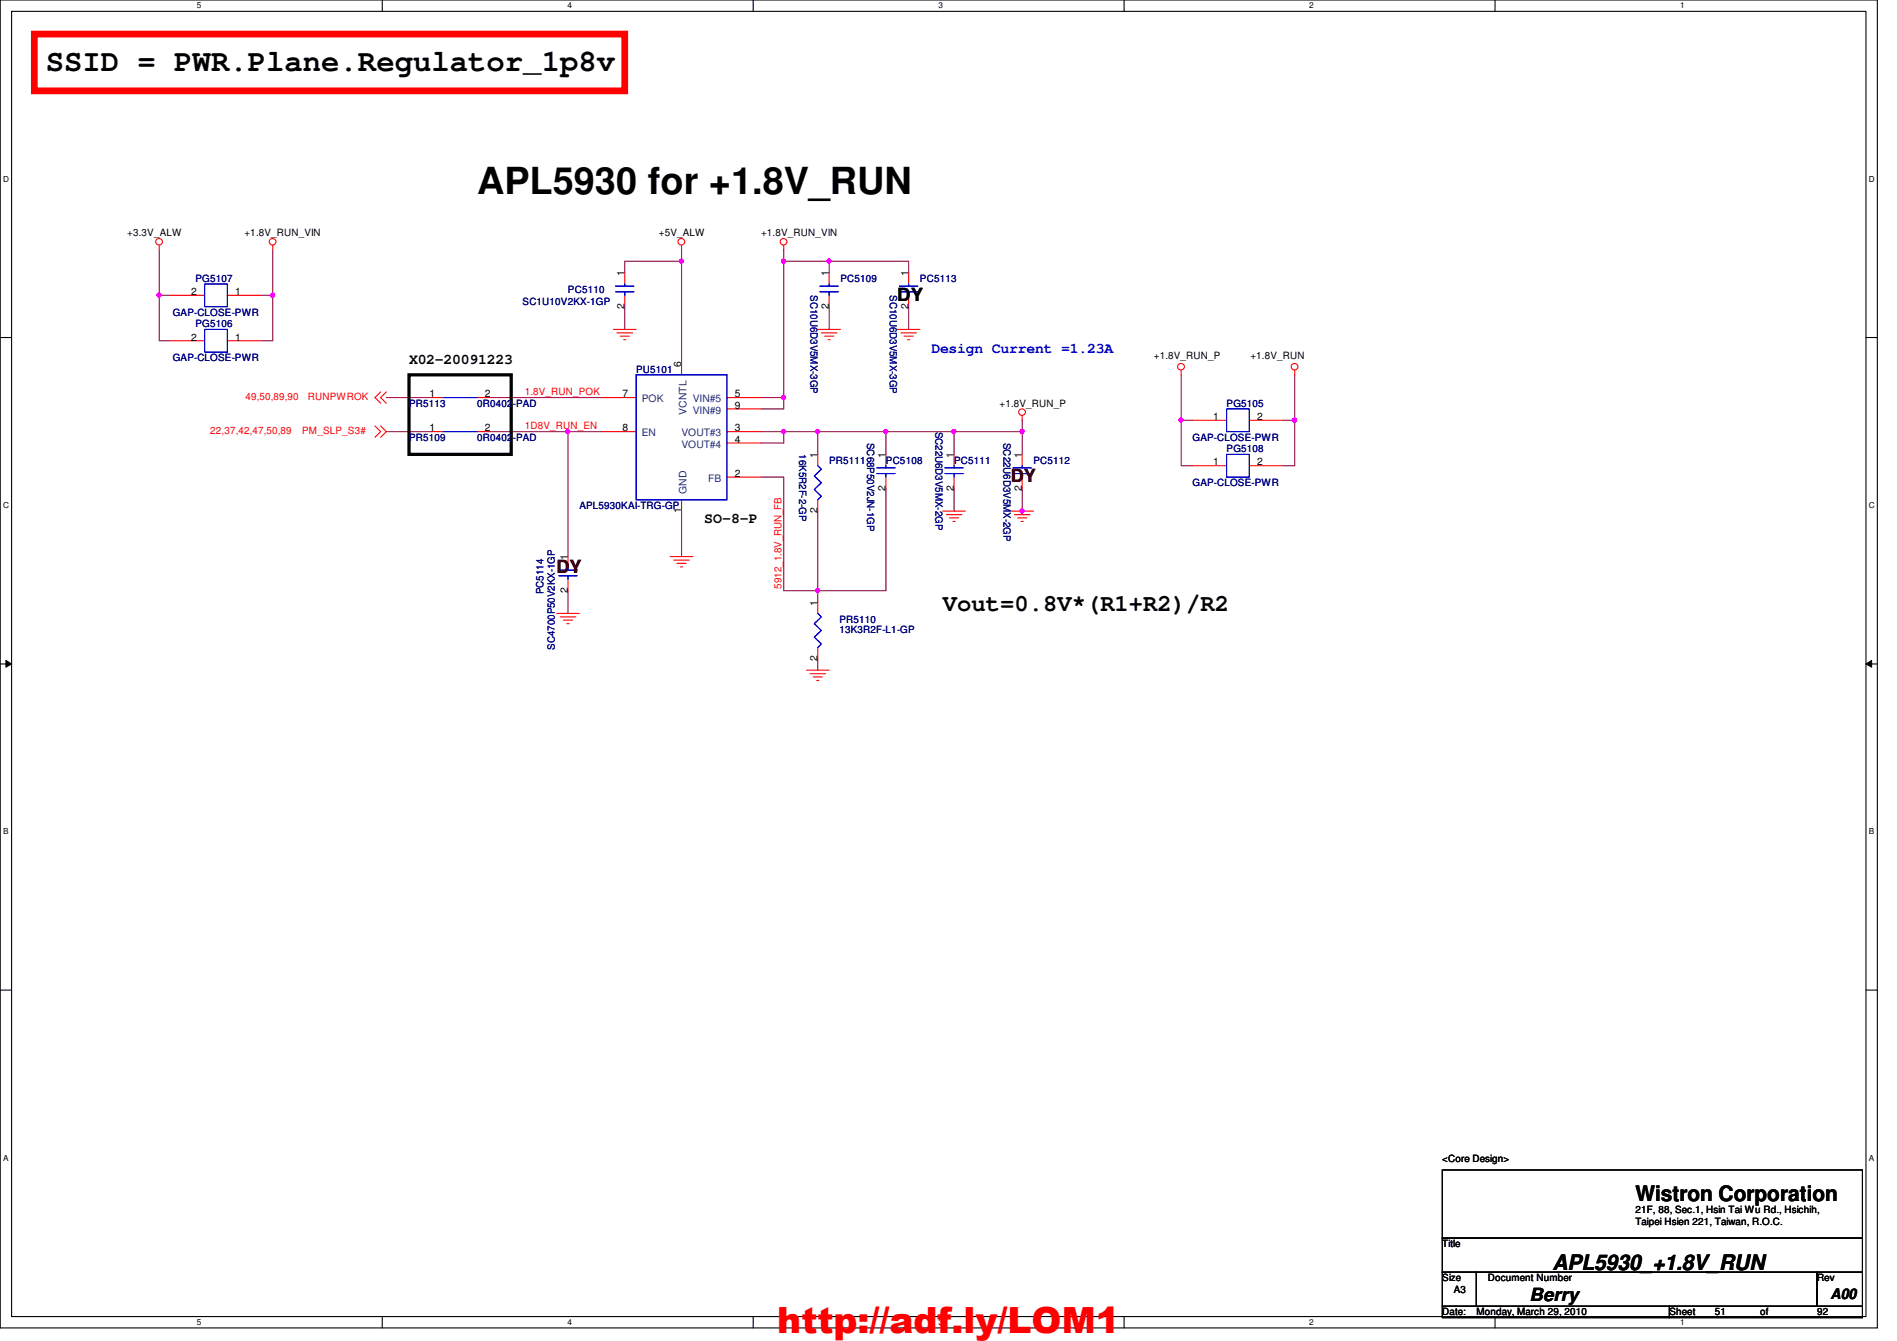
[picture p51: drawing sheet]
<svg xmlns="http://www.w3.org/2000/svg" width="297mm" height="210mm" viewBox="0 0 297 210" stroke-linecap="round" stroke-linejoin="round" font-family="sans-serif">
<defs><g id="words">
<text font-size="5.8" x="74.7" y="30.3">APL5930 for +1.8V_RUN</text>
<text font-size="5.6" fill="#f00" x="121.7" y="208.7">http://adf.ly/LOM1</text>
<text font-size="4.8" x="7.2" y="11.1">SSID = PWR.Plane.Regulator_1p8v</text>
<text font-size="3.7" x="147.6" y="95.6">Vout=0.8V*(R1+R2)/R2</text>
<g font-size="3.3">
<text x="256.1" y="188">Wistron Corporation</text>
<text x="243.1" y="198.8">APL5930_+1.8V_RUN</text>
</g>
<g font-size="2.8">
<text x="140.5" y="47.1">DY</text>
<text x="239.5" y="203.7">Berry</text>
</g>
<g font-size="2.8" fill="#400000">
<text x="158.3" y="75.5">DY</text>
<text x="87.2" y="89.7">DY</text>
</g>
<g font-size="2.3">
<text x="64" y="57">X02-20091223</text>
<text x="110.3" y="81.9">SO-8-P</text>
<text x="286.6" y="203.3">A00</text>
</g>
<text font-size="2.3" fill="#00f" x="145.8" y="55.2">Design Current =1.23A</text>
<g font-size="1.6">
<text x="19.9" y="37">+3.3V_ALW</text>
<text x="38.3" y="37">+1.8V_RUN_VIN</text>
<text x="103.2" y="37">+5V_ALW</text>
<text x="119.2" y="37">+1.8V_RUN_VIN</text>
<text x="29.9" y="46.2">2</text>
<text x="36.8" y="46.2">1</text>
<text x="97.8" y="43.2" transform="rotate(-90 97.8 43.2)">1</text>
<text x="129.8" y="43.2" transform="rotate(-90 129.8 43.2)">1</text>
<text x="142.2" y="43.2" transform="rotate(-90 142.2 43.2)">1</text>
<text x="29.9" y="53.3">2</text>
<text x="36.8" y="53.3">1</text>
<text x="97.8" y="48.3" transform="rotate(-90 97.8 48.3)">2</text>
<text x="129.8" y="48.3" transform="rotate(-90 129.8 48.3)">2</text>
<text x="142.2" y="48.3" transform="rotate(-90 142.2 48.3)">2</text>
<text x="106.7" y="57.4" transform="rotate(-90 106.7 57.4)">6</text>
<text x="180.7" y="56.2">+1.8V_RUN_P</text>
<text x="195.8" y="56.2">+1.8V_RUN</text>
<text x="67.3" y="62.2">1</text>
<text x="75.9" y="62.2">2</text>
<text x="97.5" y="62.2">7</text>
<text x="115.1" y="62.2">5</text>
<text x="115.1" y="64">9</text>
<text x="156.5" y="63.7">+1.8V_RUN_P</text>
<text x="189.9" y="65.7">1</text>
<text x="196.8" y="65.7">2</text>
<text x="67.3" y="67.5">1</text>
<text x="75.9" y="67.5">2</text>
<text x="97.5" y="67.5">8</text>
<text x="115.1" y="67.5">3</text>
<text x="115.1" y="69.3">4</text>
<text x="128" y="71.7" transform="rotate(-90 128 71.7)">1</text>
<text x="138.7" y="71.7" transform="rotate(-90 138.7 71.7)">1</text>
<text x="149.3" y="71.7" transform="rotate(-90 149.3 71.7)">1</text>
<text x="160" y="71.7" transform="rotate(-90 160 71.7)">1</text>
<text x="115.1" y="74.6">2</text>
<text x="138.7" y="76.8" transform="rotate(-90 138.7 76.8)">2</text>
<text x="149.3" y="76.8" transform="rotate(-90 149.3 76.8)">2</text>
<text x="160" y="76.8" transform="rotate(-90 160 76.8)">2</text>
<text x="189.9" y="72.9">1</text>
<text x="196.8" y="72.9">2</text>
<text x="106.7" y="80.3" transform="rotate(-90 106.7 80.3)">1</text>
<text x="128" y="80.3" transform="rotate(-90 128 80.3)">2</text>
<text x="88.9" y="87.7" transform="rotate(-90 88.9 87.7)">1</text>
<text x="88.9" y="92.8" transform="rotate(-90 88.9 92.8)">2</text>
<text x="128" y="94.8" transform="rotate(-90 128 94.8)">1</text>
<text x="128" y="103.5" transform="rotate(-90 128 103.5)">2</text>
<text x="225.8" y="181.9">&lt;Core Design&gt;</text>
<text x="256.1" y="189.9">21F, 88, Sec.1, Hsin Tai Wu Rd., Hsichih,</text>
<text x="256.1" y="191.7">Taipei Hsien 221, Taiwan, R.O.C.</text>
<text x="225.8" y="195.2">Title</text>
<text x="225.8" y="200.6">Size</text>
<text x="227.6" y="202.4">A3</text>
<text x="233" y="200.6">Document Number</text>
<text x="284.5" y="200.6">Rev</text>
<text x="225.8" y="205.9">Date:</text>
<text x="231.2" y="205.9">Monday, March 29, 2010</text>
<text x="261.4" y="205.9">Sheet</text>
<text x="268.5" y="205.9">51</text>
<text x="275.6" y="205.9">of</text>
<text x="284.5" y="205.9">92</text>
</g>
<g font-size="1.6" fill="#000080">
<text x="30.6" y="44.1">PG5107</text>
<text x="81.8" y="47.7">SC1U10V2KX-1GP</text>
<text x="88.9" y="45.9">PC5110</text>
<text x="126.9" y="46.2" transform="rotate(90 126.9 46.2)">SC10U6D3V5MX-3GP</text>
<text x="131.6" y="44.1">PC5109</text>
<text x="139.4" y="46.2" transform="rotate(90 139.4 46.2)">SC10U6D3V5MX-3GP</text>
<text x="144.1" y="44.1">PC5113</text>
<text x="27" y="49.4">GAP-CLOSE-PWR</text>
<text x="30.6" y="51.2">PG5106</text>
<text x="27" y="56.6">GAP-CLOSE-PWR</text>
<text x="99.6" y="58.3">PU5101</text>
<text x="64" y="63.7">PR5113</text>
<text x="74.7" y="63.7">0R0402-PAD</text>
<text x="192.1" y="63.7">PG5105</text>
<text x="64" y="69">PR5109</text>
<text x="74.7" y="69">0R0402-PAD</text>
<text x="125.1" y="71.1" transform="rotate(90 125.1 71.1)">16K5R2F-2-GP</text>
<text x="135.8" y="69.3" transform="rotate(90 135.8 69.3)">SC68P50V2JN-1GP</text>
<text x="146.5" y="67.6" transform="rotate(90 146.5 67.6)">SC22U6D3V5MX-2GP</text>
<text x="157.1" y="69.3" transform="rotate(90 157.1 69.3)">SC22U6D3V5MX-2GP</text>
<text x="186.7" y="69">GAP-CLOSE-PWR</text>
<text x="192.1" y="70.8">PG5108</text>
<text x="129.8" y="72.6">PR5111</text>
<text x="138.7" y="72.6">PC5108</text>
<text x="149.4" y="72.6">PC5111</text>
<text x="161.8" y="72.6">PC5112</text>
<text x="186.7" y="76.1">GAP-CLOSE-PWR</text>
<text x="90.7" y="79.7">APL5930KAI-TRG-GP</text>
<text x="85.1" y="93" transform="rotate(-90 85.1 93)">PC5114</text>
<text x="86.9" y="101.7" transform="rotate(-90 86.9 101.7)">SC4700P50V2KX-1GP</text>
<text x="131.4" y="97.5">PR5110</text>
<text x="131.4" y="99.1">13K3R2F-L1-GP</text>
</g>
<g font-size="1.6" fill="#f00">
<text x="38.4" y="62.6">49,50,89,90</text>
<text x="48.2" y="62.6">RUNPWROK</text>
<text x="82.2" y="61.9">1.8V_RUN_POK</text>
<text x="32.9" y="67.9">22,37,42,47,50,89</text>
<text x="47.3" y="67.9">PM_SLP_S3#</text>
<text x="82.2" y="67.2">1D8V_RUN_EN</text>
<text x="122.4" y="92.1" transform="rotate(-90 122.4 92.1)">5912_1.8V_RUN_FB</text>
</g>
<g font-size="1.6" fill="#004080">
<text x="100.5" y="62.9">POK</text>
<text x="107.5" y="64.9" transform="rotate(-90 107.5 64.9)">VCNTL</text>
<text x="108.5" y="62.9">VIN#5</text>
<text x="108.5" y="64.7">VIN#9</text>
<text x="100.5" y="68.3">EN</text>
<text x="106.7" y="68.3">VOUT#3</text>
<text x="106.7" y="70.1">VOUT#4</text>
<text x="107.5" y="77.3" transform="rotate(-90 107.5 77.3)">GND</text>
<text x="110.9" y="75.4">FB</text>
</g>
<g font-size="1.3">
<text x="30.8" y="1.3">5</text>
<text x="88.9" y="1.3">4</text>
<text x="146.9" y="1.3">3</text>
<text x="205" y="1.3">2</text>
<text x="263.1" y="1.3">1</text>
<text x=".5" y="28.4">D</text>
<text x="292.6" y="28.4">D</text>
<text x=".5" y="79.5">C</text>
<text x="292.6" y="79.5">C</text>
<text x=".5" y="130.6">B</text>
<text x="292.6" y="130.6">B</text>
<text x=".5" y="181.7">A</text>
<text x="292.6" y="181.7">A</text>
<text x="30.8" y="207.4">5</text>
<text x="88.9" y="207.4">4</text>
<text x="146.9" y="207.4">3</text>
<text x="205" y="207.4">2</text>
<text x="263.1" y="207.4">1</text>
</g>
</g></defs>
<path d="M0 0h294v207.9h-294zM1.8 1.8h290.4v204.3h-290.4z" fill="none" stroke="#000" stroke-width=".17"/>
<g fill="#fff">
<path d="M30.8 .2h.7v1.4h-.7z"/>
<path d="M30.8 206.2h.7v1.4h-.7z"/>
</g>
<path d="M59.9 0v1.8M59.9 206.1v1.8" fill="none" stroke="#000" stroke-width=".17"/>
<g fill="#fff">
<path d="M88.9 .2h.6v1.4h-.6z"/>
<path d="M88.9 206.2h.6v1.4h-.6z"/>
</g>
<path d="M117.9 0v1.8M117.9 206.1v1.8" fill="none" stroke="#000" stroke-width=".17"/>
<g fill="#fff">
<path d="M146.9 .2h.7v1.4h-.7z"/>
<path d="M146.9 206.2h.7v1.4h-.7z"/>
</g>
<path d="M176 0v1.8M176 206.1v1.8" fill="none" stroke="#000" stroke-width=".17"/>
<g fill="#fff">
<path d="M205 .2h.7v1.4h-.7z"/>
<path d="M205 206.2h.7v1.4h-.7z"/>
</g>
<path d="M234.1 0v1.8M234.1 206.1v1.8" fill="none" stroke="#000" stroke-width=".17"/>
<g fill="#fff">
<path d="M263.1 .2h.7v1.4h-.7z"/>
<path d="M263.1 206.2h.7v1.4h-.7z"/>
<path d="M.5 27.3h.9v1.4h-.9z"/>
<path d="M292.6 27.3h.9v1.4h-.9z"/>
<path d="M.5 78.4h.9v1.4h-.9z"/>
<path d="M292.6 78.4h.9v1.4h-.9z"/>
</g>
<path d="M0 52.8h1.8M292.2 52.8h1.8" fill="none" stroke="#000" stroke-width=".17"/>
<g fill="#fff">
<path d="M.5 129.5h.8v1.4h-.8z"/>
<path d="M292.6 129.5h.9v1.4h-.9z"/>
</g>
<path d="M0 103.9h1.8M292.2 103.9h1.8" fill="none" stroke="#000" stroke-width=".17"/>
<path d="M.9 103.4l.9 .5-.9 .5zM292.2 103.9l.9-.5v1z" fill="#000"/>
<path d="M.9 103.4l.9 .5-.9 .5zM292.2 103.9l.9-.5v1z" fill="none" stroke="#000" stroke-width=".16"/>
<g fill="#fff">
<path d="M.5 180.5h.8v1.4h-.8z"/>
<path d="M292.6 180.5h.9v1.4h-.9z"/>
</g>
<path d="M0 155h1.8M292.2 155h1.8" fill="none" stroke="#000" stroke-width=".17"/>
<path d="M76.5 67.6h17.8M122.7 62.2v1.8h-3.5M138.7 76.5v16M202.7 65.8v7.1h-1.7" fill="none" stroke="#800040" stroke-width=".17"/>
<circle cx="88.9" cy="67.5" r=".32" fill="#f0f"/>
<circle cx="88.9" cy="67.5" r=".32" fill="none" stroke="#f0f" stroke-width=".17"/>
<path d="M97.8 48v3.6M97.8 40.9v1.8M106.7 40.9v12.4M129.8 40.9v1.8M142.3 40.9v1.8M142.3 48v3.6M119.2 67.6h3.5M149.4 76.5v3.5M128.1 103.1v1.8" fill="none" stroke="#800040" stroke-width=".17"/>
<circle cx="106.7" cy="40.9" r=".32" fill="#f0f"/>
<circle cx="106.7" cy="40.9" r=".32" fill="none" stroke="#f0f" stroke-width=".17"/>
<path d="M122.7 67.6h5.4M149.4 67.6v3.5M106.7 83.6v3.5" fill="none" stroke="#800040" stroke-width=".17"/>
<circle cx="122.7" cy="67.5" r=".32" fill="#f0f"/>
<circle cx="122.7" cy="67.5" r=".32" fill="none" stroke="#f0f" stroke-width=".17"/>
<path d="M119.2 74.7h3.5M122.7 67.6v1.7h-3.5M128.1 92.5v1.7" fill="none" stroke="#800040" stroke-width=".17"/>
<circle cx="128" cy="92.4" r=".32" fill="#f0f"/>
<circle cx="128" cy="92.4" r=".32" fill="none" stroke="#f0f" stroke-width=".17"/>
<path d="M122.7 40.9v21.3" fill="none" stroke="#800040" stroke-width=".17"/>
<circle cx="122.7" cy="62.2" r=".32" fill="#f0f"/>
<circle cx="122.7" cy="62.2" r=".32" fill="none" stroke="#f0f" stroke-width=".17"/>
<path d="M129.8 48v3.6M119.2 62.2h3.5M122.7 74.7v17.8M128.1 71.1v-3.5h10.6v3.5" fill="none" stroke="#800040" stroke-width=".17"/>
<circle cx="128" cy="67.5" r=".32" fill="#f0f"/>
<circle cx="128" cy="67.5" r=".32" fill="none" stroke="#f0f" stroke-width=".17"/>
<path d="M138.7 67.6h10.7" fill="none" stroke="#800040" stroke-width=".17"/>
<circle cx="149.4" cy="67.5" r=".32" fill="#f0f"/>
<circle cx="149.4" cy="67.5" r=".32" fill="none" stroke="#f0f" stroke-width=".17"/>
<circle cx="138.7" cy="67.5" r=".32" fill="#f0f"/>
<circle cx="138.7" cy="67.5" r=".32" fill="none" stroke="#f0f" stroke-width=".17"/>
<path d="M122.7 39.1v1.8h7.1M128.1 92.5h10.6" fill="none" stroke="#800040" stroke-width=".17"/>
<circle cx="129.8" cy="40.9" r=".32" fill="#f0f"/>
<circle cx="129.8" cy="40.9" r=".32" fill="none" stroke="#f0f" stroke-width=".17"/>
<circle cx="122.7" cy="40.9" r=".32" fill="#f0f"/>
<circle cx="122.7" cy="40.9" r=".32" fill="none" stroke="#f0f" stroke-width=".17"/>
<path d="M160.1 67.6v3.5" fill="none" stroke="#800040" stroke-width=".17"/>
<circle cx="160" cy="67.5" r=".32" fill="#f0f"/>
<circle cx="160" cy="67.5" r=".32" fill="none" stroke="#f0f" stroke-width=".17"/>
<path d="M106.7 39.1v1.8h-8.9M129.8 40.9h12.5M185 58.7v7.1M160.1 65.8v1.8h-10.7M88.9 92.5v3.5" fill="none" stroke="#800040" stroke-width=".17"/>
<circle cx="184.9" cy="65.8" r=".32" fill="#f0f"/>
<circle cx="184.9" cy="65.8" r=".32" fill="none" stroke="#f0f" stroke-width=".17"/>
<path d="M202.7 58.7v7.1h-1.7M186.7 65.8h-1.7v7.1h1.7" fill="none" stroke="#800040" stroke-width=".17"/>
<circle cx="202.7" cy="65.8" r=".32" fill="#f0f"/>
<circle cx="202.7" cy="65.8" r=".32" fill="none" stroke="#f0f" stroke-width=".17"/>
<path d="M42.7 39.1v7.1" fill="none" stroke="#800040" stroke-width=".17"/>
<circle cx="42.7" cy="46.2" r=".32" fill="#f0f"/>
<circle cx="42.7" cy="46.2" r=".32" fill="none" stroke="#f0f" stroke-width=".17"/>
<path d="M24.9 39.1v7.1M24.9 46.2v7.1h1.8M24.9 46.2h1.8M40.9 46.2h1.8v7.1h-1.8" fill="none" stroke="#800040" stroke-width=".17"/>
<circle cx="24.9" cy="46.2" r=".32" fill="#f0f"/>
<circle cx="24.9" cy="46.2" r=".32" fill="none" stroke="#f0f" stroke-width=".17"/>
<path d="M160.1 76.5v3.5M128.1 80v12.5" fill="none" stroke="#800040" stroke-width=".17"/>
<circle cx="160" cy="80" r=".32" fill="#f0f"/>
<circle cx="160" cy="80" r=".32" fill="none" stroke="#f0f" stroke-width=".17"/>
<path d="M60.5 67.6h7.1M60.5 62.2h7.1M76.5 62.2h17.8M88.9 67.6v19.5M122.7 92.5h5.4" fill="none" stroke="#800040" stroke-width=".17"/>
<g fill="none" stroke="#f00" stroke-width=".17">
<path d="M24.9 38.4v.7M42.7 38.4v.7M106.7 38.4v.7M122.7 38.4v.7M26.7 46.2h5.3M26.7 53.3h5.3M35.6 46.2h5.3M35.6 53.3h5.3M96.1 51.6h3.5M96.6 52.1h2.5M97.1 52.6h1.4M97.7 53.2h.3"/>
<path d="M97.8 42.7v1.7M97.8 46.2v1.8M106.7 53.3v5.4M128.1 51.6h3.5M128.6 52.1h2.5M129.1 52.6h1.5M129.7 53.2h.3M129.8 42.7v1.7M129.8 46.2v1.8M140.5 51.6h3.6M141.1 52.1h2.4M141.6 52.6h1.4"/>
<path d="M142.1 53.2h.3M142.3 42.7v1.7M142.3 46.2v1.8M185 58v.7M202.7 58v.7M58.7 66.7l.9 .9-.9 .9M59.6 61.3l-.9 .9 .9 .9M59.6 66.7l.9 .9-.9 .9M60.5 61.3l-.9 .9 .9 .9M67.6 67.6h1.8M67.6 62.2h1.8M74.7 67.6h1.8"/>
<path d="M74.7 62.2h1.8M94.3 67.6h5.3M94.3 62.2h5.3M106.7 78.2v5.4M113.8 67.6h5.4M113.8 74.7h5.4M113.8 69.3h5.4M113.8 62.2h5.4M113.8 64h5.4M128.1 71.1v1.8M128.1 78.2v1.8M138.7 71.1v1.8"/>
<path d="M138.7 74.7v1.8M149.4 71.1v1.8M149.4 74.7v1.8M160.1 65.1v.7M160.1 71.1v1.8M160.1 74.7v1.8M186.7 72.9h5.4M186.7 65.8h5.4M195.6 72.9h5.4M195.6 65.8h5.4M87.2 96h3.5M87.7 96.6h2.5"/>
<path d="M88.2 97.1h1.5M88.8 97.6h.3M88.9 87.1v1.8M88.9 90.7v1.8M104.9 87.1h3.6M105.5 87.7h2.4M106 88.2h1.4M106.5 88.7h.4M128.1 94.2v1.8M147.6 80h3.6M148.2 80.6h2.4M148.7 81.1h1.4"/>
<path d="M149.2 81.6h.4M158.3 80h3.5M158.8 80.6h2.5M159.3 81.1h1.5M159.9 81.6h.3M126.3 104.9h3.5M126.8 105.5h2.5M127.3 106h1.5M127.9 106.5h.3M128.1 101.3v1.8"/>
<circle cx="24.9" cy="37.8" r=".52"/>
<circle cx="42.7" cy="37.8" r=".52"/>
<circle cx="106.7" cy="37.8" r=".52"/>
<circle cx="122.7" cy="37.8" r=".52"/>
<circle cx="184.9" cy="57.4" r=".52"/>
<circle cx="202.7" cy="57.4" r=".52"/>
<circle cx="160" cy="64.5" r=".52"/>
</g>
<path d="M225.8 183.1h65.8v10.7h-65.8zM225.8 193.8h65.8v5.3h-65.8zM225.8 199.1h5.4v5.4h-5.4zM231.2 199.1h53.3v5.4h-53.3zM284.5 199.1h7.1v5.4h-7.1zM225.8 204.5h35.6v1.7h-35.6zM261.4 204.5h30.2v1.7h-30.2z" fill="none" stroke="#000" stroke-width=".17"/>
<path d="M5.4 5.3h92.4v8.9h-92.4z" fill="none" stroke="#f00" stroke-width="1.1"/>
<path d="M64 58.7h16v12.4h-16z" fill="none" stroke="#000" stroke-width=".51"/>
<g fill="none" stroke="#00f" stroke-width=".17">
<path d="M32 44.5h3.6v3.5h-3.6zM32 51.6h3.6v3.5h-3.6zM96.4 44.8h2.9M96.4 45.7h2.9M97.8 44.4v.4M97.8 45.7v.5M99.6 58.7h14.2v19.5h-14.2zM128.4 44.8h2.9M128.4 45.7h2.9M129.8 44.4v.4M129.8 45.7v.5M140.8 44.8h2.9"/>
<path d="M140.8 45.7h2.9M142.3 44.4v.4M142.3 45.7v.5M69.4 67.6h5.3M69.4 62.2h5.3M128.1 72.9l.5 .5-1.1 1.1 1.1 1.1-1.1 1 1.1 1.1-.5 .5M137.3 73.2h2.9M137.3 74.1h2.9M138.7 72.9v.3M138.7 74.1v.6M148 73.2h2.8M148 74.1h2.8"/>
<path d="M149.4 72.9v.3M149.4 74.1v.6M158.6 73.2h2.9M158.6 74.1h2.9M160.1 72.9v.3M160.1 74.1v.6M192.1 71.1h3.5v3.6h-3.5zM192.1 64h3.5v3.6h-3.5zM87.5 90.1h2.9M87.5 89.2h2.9M88.9 88.9v.3M88.9 90.1v.6"/>
<path d="M128.1 96l.5 .6-1.1 1 1.1 1.1-1.1 1 1.1 1.1-.5 .5"/>
</g>
<circle cx="88.9" cy="67.5" r=".32" fill="#f0f"/>
<circle cx="88.9" cy="67.5" r=".32" fill="none" stroke="#f0f" stroke-width=".17"/>
<circle cx="106.7" cy="40.9" r=".32" fill="#f0f"/>
<circle cx="106.7" cy="40.9" r=".32" fill="none" stroke="#f0f" stroke-width=".17"/>
<circle cx="122.7" cy="67.5" r=".32" fill="#f0f"/>
<circle cx="122.7" cy="67.5" r=".32" fill="none" stroke="#f0f" stroke-width=".17"/>
<circle cx="128" cy="92.4" r=".32" fill="#f0f"/>
<circle cx="128" cy="92.4" r=".32" fill="none" stroke="#f0f" stroke-width=".17"/>
<circle cx="122.7" cy="62.2" r=".32" fill="#f0f"/>
<circle cx="122.7" cy="62.2" r=".32" fill="none" stroke="#f0f" stroke-width=".17"/>
<circle cx="128" cy="67.5" r=".32" fill="#f0f"/>
<circle cx="128" cy="67.5" r=".32" fill="none" stroke="#f0f" stroke-width=".17"/>
<circle cx="149.4" cy="67.5" r=".32" fill="#f0f"/>
<circle cx="149.4" cy="67.5" r=".32" fill="none" stroke="#f0f" stroke-width=".17"/>
<circle cx="138.7" cy="67.5" r=".32" fill="#f0f"/>
<circle cx="138.7" cy="67.5" r=".32" fill="none" stroke="#f0f" stroke-width=".17"/>
<circle cx="129.8" cy="40.9" r=".32" fill="#f0f"/>
<circle cx="129.8" cy="40.9" r=".32" fill="none" stroke="#f0f" stroke-width=".17"/>
<circle cx="122.7" cy="40.9" r=".32" fill="#f0f"/>
<circle cx="122.7" cy="40.9" r=".32" fill="none" stroke="#f0f" stroke-width=".17"/>
<circle cx="160" cy="67.5" r=".32" fill="#f0f"/>
<circle cx="160" cy="67.5" r=".32" fill="none" stroke="#f0f" stroke-width=".17"/>
<circle cx="184.9" cy="65.8" r=".32" fill="#f0f"/>
<circle cx="184.9" cy="65.8" r=".32" fill="none" stroke="#f0f" stroke-width=".17"/>
<circle cx="202.7" cy="65.8" r=".32" fill="#f0f"/>
<circle cx="202.7" cy="65.8" r=".32" fill="none" stroke="#f0f" stroke-width=".17"/>
<circle cx="42.7" cy="46.2" r=".32" fill="#f0f"/>
<circle cx="42.7" cy="46.2" r=".32" fill="none" stroke="#f0f" stroke-width=".17"/>
<circle cx="24.9" cy="46.2" r=".32" fill="#f0f"/>
<circle cx="24.9" cy="46.2" r=".32" fill="none" stroke="#f0f" stroke-width=".17"/>
<circle cx="160" cy="80" r=".32" fill="#f0f"/>
<circle cx="160" cy="80" r=".32" fill="none" stroke="#f0f" stroke-width=".17"/>
<use href="#words"/>
</svg>
